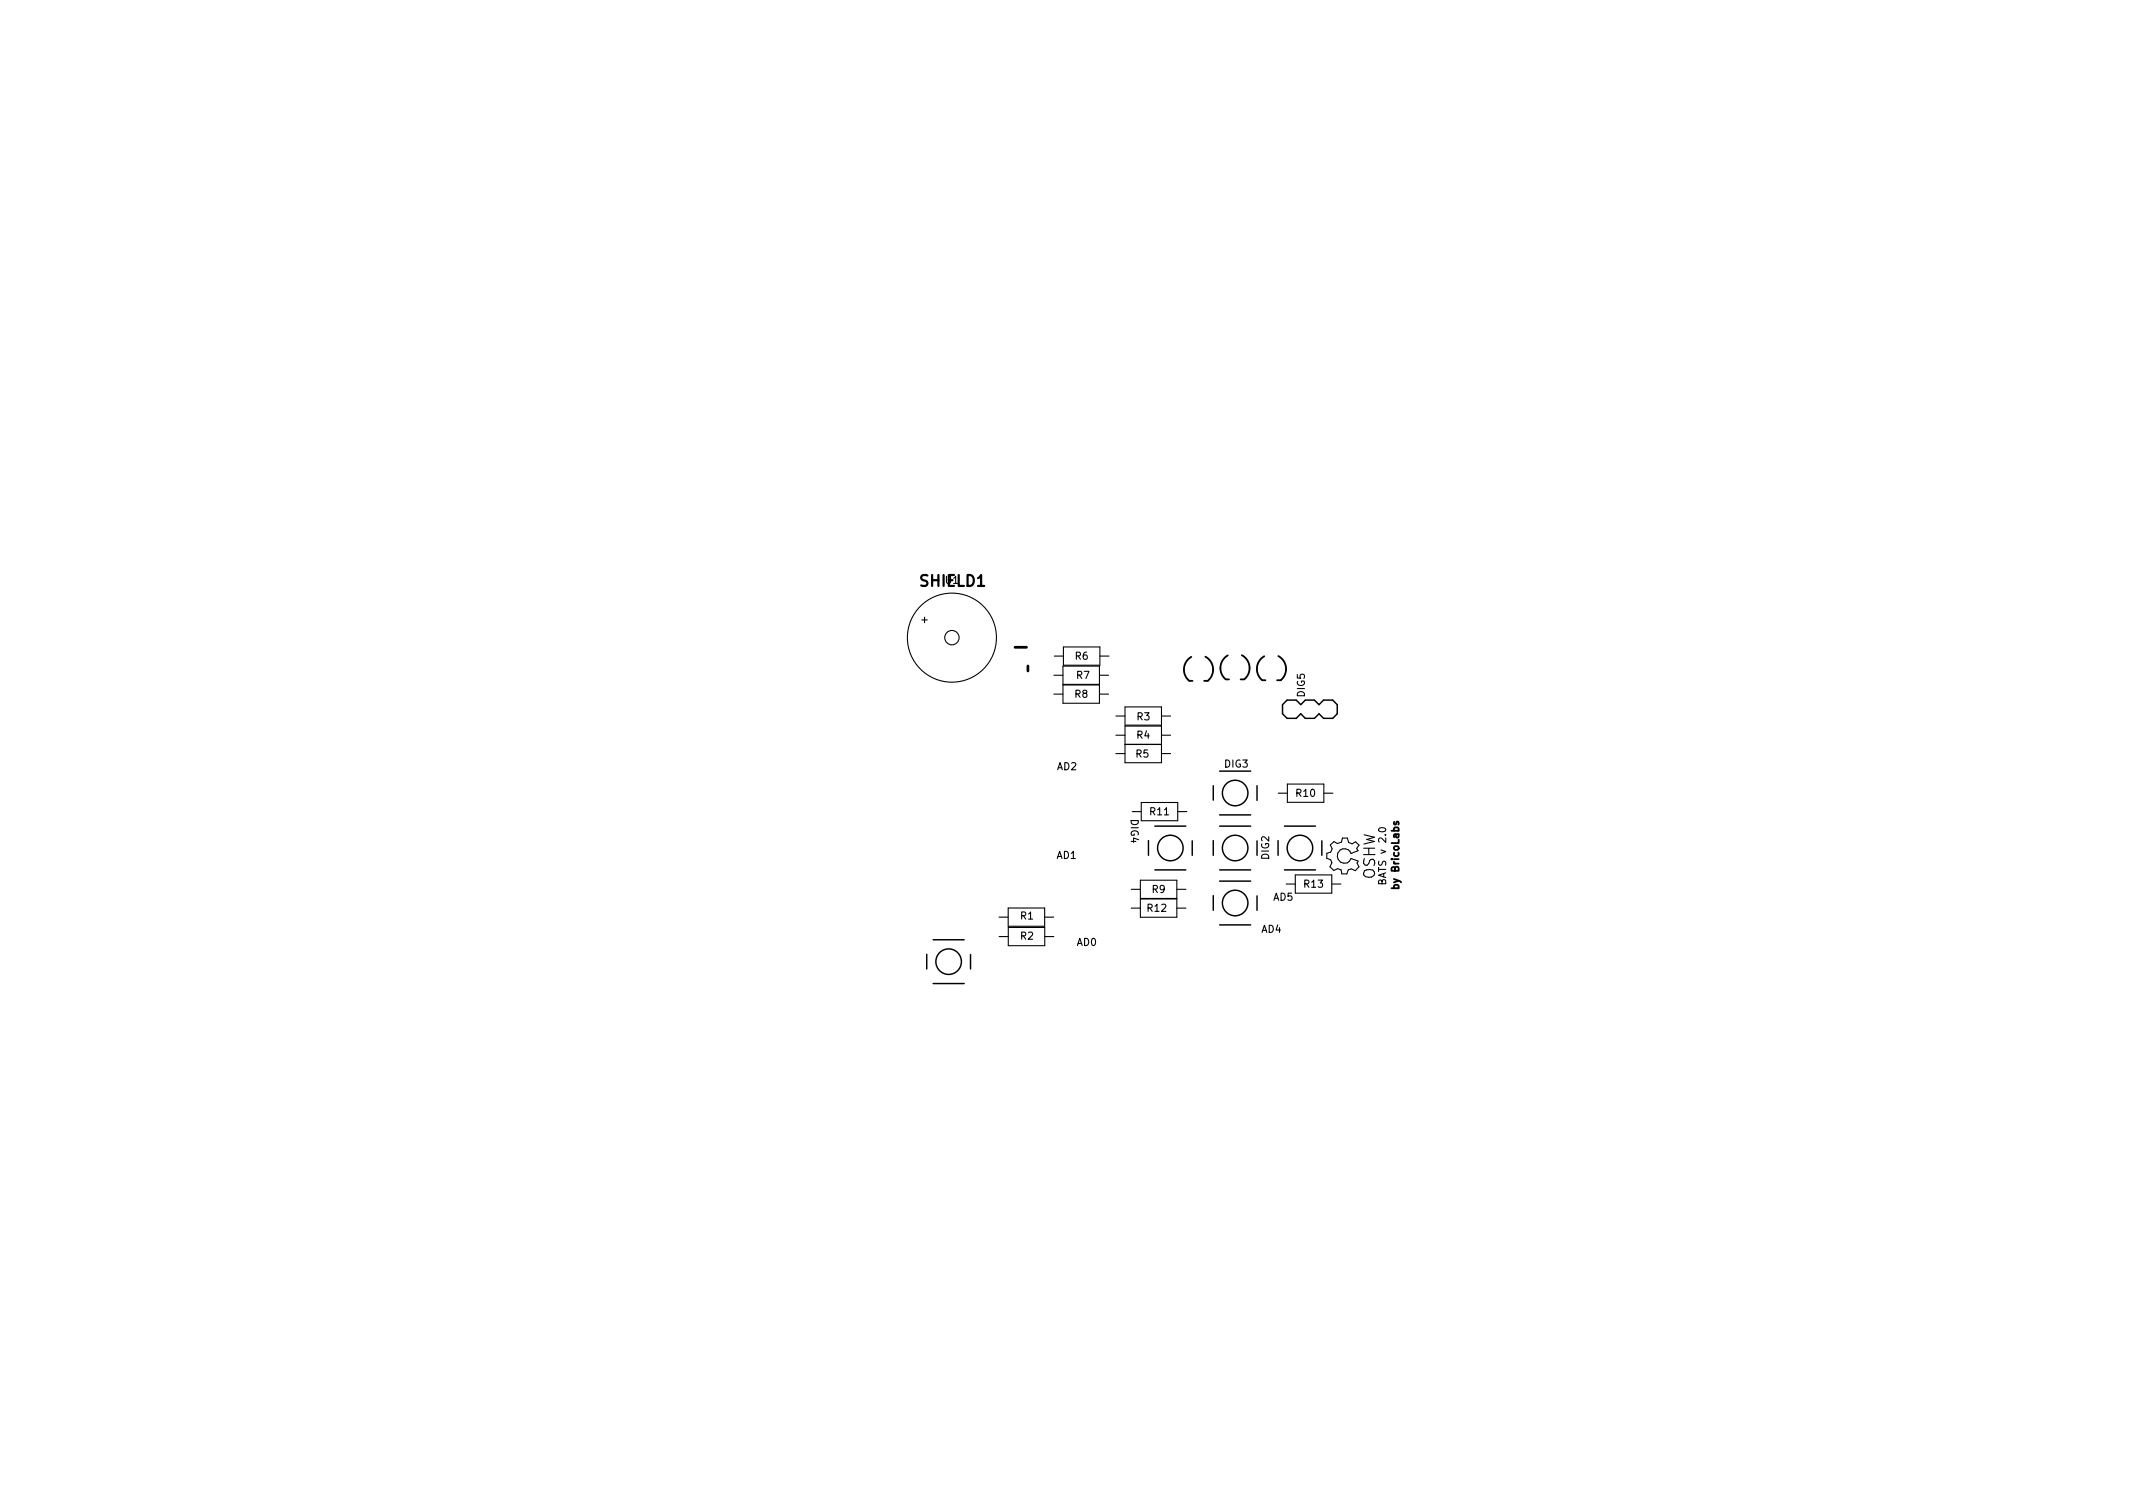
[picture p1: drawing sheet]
<svg xmlns="http://www.w3.org/2000/svg" width="297mm" height="210mm" viewBox="0 0 297 210" stroke-linecap="round" stroke-linejoin="round" font-family="sans-serif">
<defs><g id="words">
<text font-size="2.1" x="128.2" y="81.7">SHIELD1</text>
<g font-size="1.4">
<text x="131.7" y="81.3">U1</text>
<text x="128.3" y="86.7">+</text>
<text x="149.7" y="91.9">R6</text>
<text x="149.9" y="94.5">R7</text>
<text x="149.7" y="97.2">R8</text>
<text x="158.3" y="100.3">R3</text>
<text x="181.7" y="97" transform="rotate(-90 181.7 97)">DIG5</text>
<text x="147.2" y="107.2">AD2</text>
<text x="158.2" y="105.5">R5</text>
<text x="158.3" y="102.8">R4</text>
<text x="170.5" y="106.9">DIG3</text>
<text x="160.2" y="113.5">R11</text>
<text x="180.5" y="110.9">R10</text>
<text x="147.1" y="119.6">AD1</text>
<text x="157.5" y="114.1" transform="rotate(90 157.5 114.1)">DIG4</text>
<text x="176.7" y="119.7" transform="rotate(-90 176.7 119.7)">DIG2</text>
<text x="160.5" y="124.3">R9</text>
<text x="177.3" y="125.4">AD5</text>
<text x="181.6" y="123.6">R13</text>
<text x="193" y="122.8" transform="rotate(-90 193 122.8)">BATS v 2.0</text>
<text x="194.8" y="123.5" transform="rotate(-90 194.8 123.5)">by BricoLabs</text>
<text x="142.1" y="128">R1</text>
<text x="142.1" y="130.8">R2</text>
<text x="150" y="131.7">AD0</text>
<text x="159.8" y="126.9">R12</text>
<text x="175.7" y="129.9">AD4</text>
</g>
</g></defs>
<g fill="none" stroke="#000" stroke-width=".2">
<path d="M178.6 98.1l.6-.6h1.3l.6 .6 .7-.6h1.2l.7 .6 .6-.6h1.3l.6 .6v1.3l-.6 .6h-1.3l-.6-.6-.7 .6h-1.2l-.7-.6-.6 .6h-1.3l-.6-.6zM159.9 117.1v2M160.8 115h4.3M166 117.1v2M169 109.4v2M169 117.1v2M169.8 115h4.4M169.8 113.5h4.4M169.8 107.4h4.4M175.1 109.4v2M175.1 117.1v2M178 117.1v2"/>
<path d="M178.9 115h4.3M184.1 117.1v2M129.1 132.9v2M129.9 130.9h4.4M129.9 137h4.4M135.2 132.9v2M160.8 121.1h4.3M169 124.7v2.1M169.8 122.7h4.4M169.8 128.8h4.4M169.8 121.1h4.4M175.1 124.7v2.1"/>
<path d="M178.9 121.1h4.3"/>
<circle cx="163" cy="118.1" r="1.78"/>
<circle cx="172" cy="118.1" r="1.78"/>
<circle cx="172" cy="110.4" r="1.78"/>
<circle cx="181" cy="118.1" r="1.78"/>
<circle cx="132.1" cy="133.9" r="1.78"/>
<circle cx="172" cy="125.7" r="1.78"/>
</g>
<g fill="none" stroke="#000" stroke-width=".15">
<path d="M146.8 94h1.2M146.8 96.7h1.2M146.8 91.4h1.3M148 92.8h5.1v2.5h-5.1zM148 95.4h5.1v2.5h-5.1zM148.1 90.1h5.1v2.5h-5.1zM153.1 94h1.3M153.1 96.7h1.3M153.2 91.4h1.2M155.4 99.7h1.3M156.7 98.4h5v2.6h-5zM161.7 99.7h1.3"/>
<path d="M155.4 102.4h1.3M155.4 104.9h1.3M156.7 101.1h5v5.1h-5zM156.7 103.6h5M156.7 103.7h5M157.7 113h1.2M158.9 111.7h5.1v2.6h-5.1zM161.7 102.4h1.3M161.7 104.9h1.3M164 113h1.3M178 110.4h1.3M179.3 109.2h5.1v2.5h-5.1z"/>
<path d="M184.4 110.4h1.2M189.1 118.4l-1 .4a1 1 0 0 0-1.5-.4 1 1 0 0 0 0 1.6 1 1 0 0 0 1.5-.5l1 .4-.1 .3 .2 .5-.5 .5-.5-.2-.4 .1-.2 .6h-.7l-.1-.6-.5-.1-.6 .2-.5-.5 .3-.6-.2-.4-.5-.2v-.7l.5-.2 .2-.4-.2-.5 .5-.5 .4 .3 .6-.2 .1-.6h.7l.2 .6 .5 .2 .5-.3 .5 .5-.4 .4 .2 .4M189.9 119h1.6M189.9 118.1h1.5M190 116.2l1.4 .4-1.1 .3 1.1 .3-1.5 .3M190 119.5l-.1 .7 .2 .3h.3l.5-.8 .3-.1 .2 .3-.1 .6M190.6 118.2v.7M190.6 118.1v.1M191.4 119h.1M139.1 127.7h1.3M139.1 130.4h1.3M140.4 126.4h5.1v2.6h-5.1z"/>
<path d="M140.4 129.1h5.1v2.6h-5.1zM145.5 127.7h1.2M145.5 130.4h1.3M157.5 123.8h1.3M157.5 126.4h1.3M158.8 122.6h5.1v2.5h-5.1zM158.8 125.2h5.1v2.5h-5.1zM163.9 123.8h1.3M163.9 126.4h1.3M179.1 123.1h1.3M180.4 121.8h5.1v2.6h-5.1zM185.5 123.1h1.2"/>
<path d="M189.9 121.6v.2a.93 .93 0 0 0 1.5-.1l-.2-.6h-.5l-.7 .1-.1 .4"/>
<circle cx="132.6" cy="88.8" r="6.2"/>
<circle cx="132.6" cy="88.8" r="1"/>
</g>
<path d="M165.6 94.8h.5M165.9 91.5a2.03 2.03 0 0 0-.3 3.3M167.9 91.4a2.03 2.03 0 0 1 .3 3.4h-.5M170.7 94.6h.4M171 91.3a2.03 2.03 0 0 0-.3 3.3M172.9 91.2a2.03 2.03 0 0 1 .4 3.4h-.5M175.8 94.7h.4M176.1 91.4a2.03 2.03 0 0 0-.4 3.3M177.9 94.7h.5M178 91.4a2.03 2.03 0 0 1 .4 3.3" fill="none" stroke="#000" stroke-width=".25"/>
<path d="M141.3 90.1h1.6M143.1 92.7v.7" fill="none" stroke="#000" stroke-width=".38"/>
<use href="#words"/>
</svg>
